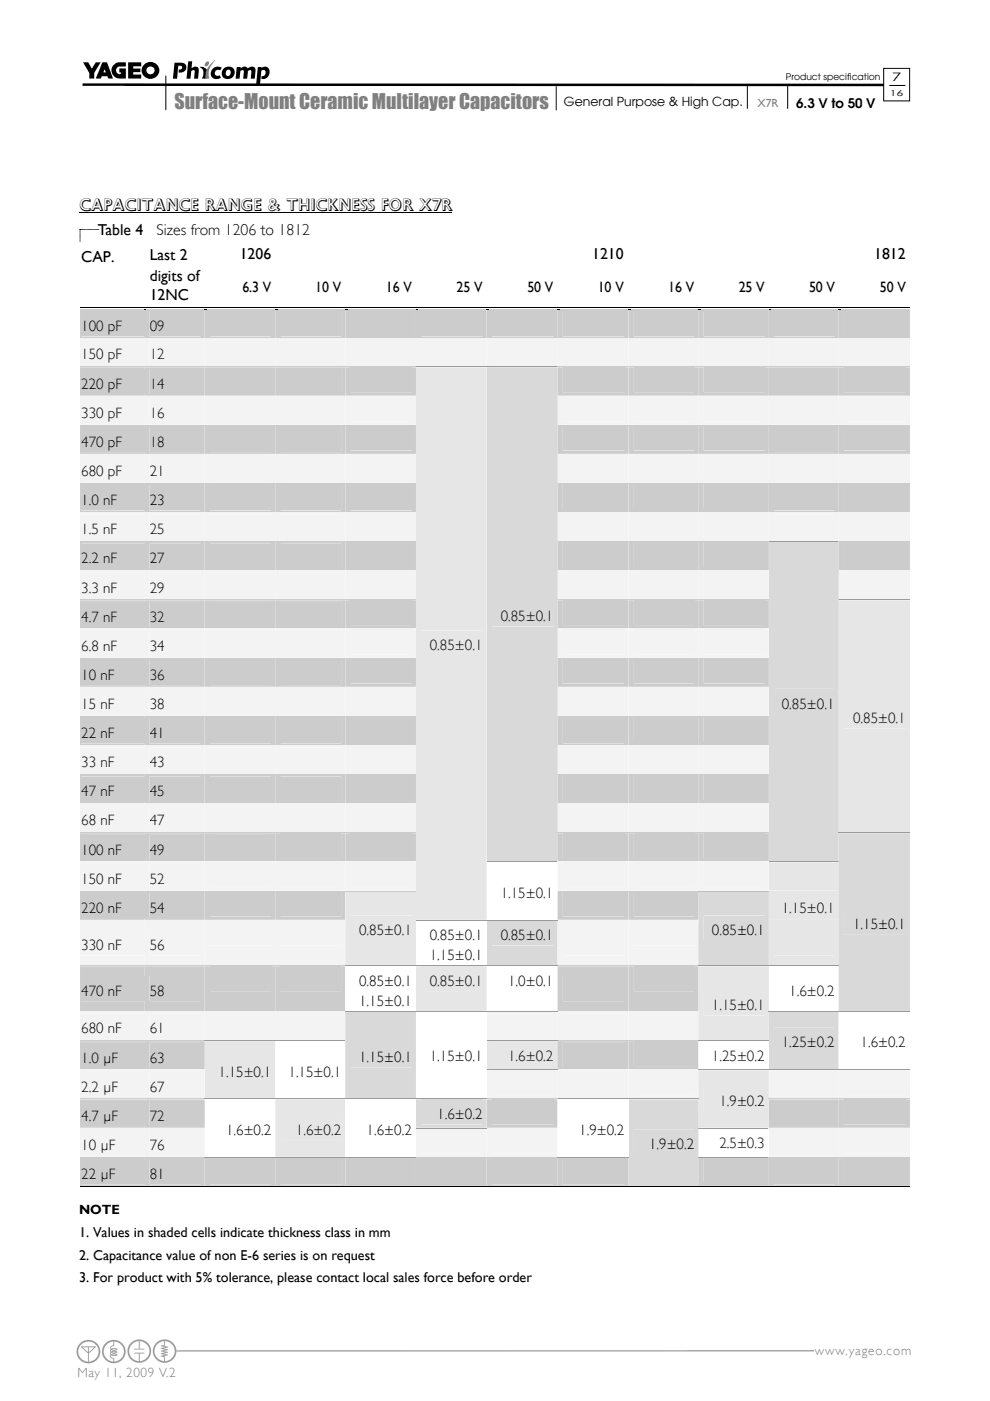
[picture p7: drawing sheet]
<svg xmlns="http://www.w3.org/2000/svg" width="210mm" height="297mm" viewBox="0 0 210 297" stroke-linecap="round" stroke-linejoin="round" font-family="sans-serif">
<defs><g id="words">
<text font-size="4.2" fill="#808080" x="37" y="23">Surface-Mount Ceramic Multilayer Capacitors</text>
<text font-size="3.5" x="16.8" y="44.7">CAPACITANCE RANGE &amp; THICKNESS FOR X7R</text>
<g font-size="3.3">
<text x="20.8" y="49.7">Table 4</text>
<text x="33.2" y="49.7">Sizes from 1206 to 1812</text>
<text x="17.2" y="55.6">CAP.</text>
<text x="31.7" y="55.2">Last 2</text>
<text x="31.7" y="59.5">digits of</text>
<text x="50.8" y="54.9">1206</text>
<text x="125.6" y="54.9">1210</text>
<text x="185.4" y="54.9">1812</text>
<text x="31.7" y="63.7">12NC</text>
</g>
<g font-size="3.2">
<text x="51.4" y="61.8">6.3 V</text>
<text x="66.9" y="61.8">10 V</text>
<text x="81.8" y="61.8">16 V</text>
<text x="96.8" y="61.8">25 V</text>
<text x="111.9" y="61.8">50 V</text>
<text x="126.8" y="61.8">10 V</text>
<text x="141.8" y="61.8">16 V</text>
<text x="156.7" y="61.8">25 V</text>
<text x="171.6" y="61.8">50 V</text>
<text x="186.6" y="61.8">50 V</text>
<text x="17.2" y="70.2">100 pF</text>
<text x="31.7" y="70.2">09</text>
<text x="17.2" y="76.2">150 pF</text>
<text x="31.7" y="76.2">12</text>
<text x="17.2" y="82.4">220 pF</text>
<text x="31.7" y="82.4">14</text>
<text x="17.2" y="88.6">330 pF</text>
<text x="31.7" y="88.6">16</text>
<text x="17.2" y="94.7">470 pF</text>
<text x="31.7" y="94.7">18</text>
<text x="17.2" y="100.9">680 pF</text>
<text x="31.7" y="100.9">21</text>
<text x="17.2" y="107.1">1.0 nF</text>
<text x="31.7" y="107.1">23</text>
<text x="17.2" y="113.3">1.5 nF</text>
<text x="31.7" y="113.3">25</text>
<text x="17.2" y="119.4">2.2 nF</text>
<text x="31.7" y="119.4">27</text>
<text x="17.2" y="125.6">3.3 nF</text>
<text x="31.7" y="125.6">29</text>
<text x="17.2" y="131.8">4.7 nF</text>
<text x="31.7" y="131.8">32</text>
<text x="106.2" y="131.7">0.85±0.1</text>
<text x="17.2" y="138">6.8 nF</text>
<text x="31.7" y="138">34</text>
<text x="91.2" y="137.9">0.85±0.1</text>
<text x="17.2" y="144.1">10 nF</text>
<text x="31.7" y="144.1">36</text>
<text x="17.2" y="150.3">15 nF</text>
<text x="31.7" y="150.3">38</text>
<text x="165.8" y="150.2">0.85±0.1</text>
<text x="180.9" y="153.3">0.85±0.1</text>
<text x="17.2" y="156.5">22 nF</text>
<text x="31.7" y="156.5">41</text>
<text x="17.2" y="162.7">33 nF</text>
<text x="31.7" y="162.7">43</text>
<text x="17.2" y="168.8">47 nF</text>
<text x="31.7" y="168.8">45</text>
<text x="17.2" y="175">68 nF</text>
<text x="31.7" y="175">47</text>
<text x="17.2" y="181.2">100 nF</text>
<text x="31.7" y="181.2">49</text>
<text x="17.2" y="187.3">150 nF</text>
<text x="31.7" y="187.3">52</text>
<text x="106.2" y="190.3">1.15±0.1</text>
<text x="17.2" y="193.5">220 nF</text>
<text x="31.7" y="193.5">54</text>
<text x="165.8" y="193.5">1.15±0.1</text>
<text x="180.9" y="196.9">1.15±0.1</text>
<text x="17.2" y="201.4">330 nF</text>
<text x="31.7" y="201.4">56</text>
<text x="76.2" y="198.3">0.85±0.1</text>
<text x="91.2" y="199.3">0.85±0.1</text>
<text x="91.2" y="203.6">1.15±0.1</text>
<text x="106.2" y="199.3">0.85±0.1</text>
<text x="151" y="198.3">0.85±0.1</text>
<text x="76.2" y="209">0.85±0.1</text>
<text x="91.2" y="209">0.85±0.1</text>
<text x="107.8" y="209">1.0±0.1</text>
<text x="17.2" y="211.2">470 nF</text>
<text x="31.7" y="211.2">58</text>
<text x="76.2" y="213.3">1.15±0.1</text>
<text x="151" y="214.2">1.15±0.1</text>
<text x="167.4" y="211.2">1.6±0.2</text>
<text x="17.2" y="219.1">680 nF</text>
<text x="31.7" y="219.1">61</text>
<text x="17.2" y="225.3">1.0 µF</text>
<text x="31.7" y="225.3">63</text>
<text x="76.2" y="225.2">1.15±0.1</text>
<text x="91.2" y="224.9">1.15±0.1</text>
<text x="107.8" y="224.9">1.6±0.2</text>
<text x="151" y="224.9">1.25±0.2</text>
<text x="165.8" y="222.1">1.25±0.2</text>
<text x="182.5" y="222.1">1.6±0.2</text>
<text x="17.2" y="231.5">2.2 µF</text>
<text x="31.7" y="231.5">67</text>
<text x="46.4" y="228.3">1.15±0.1</text>
<text x="61.2" y="228.3">1.15±0.1</text>
<text x="17.2" y="237.6">4.7 µF</text>
<text x="31.7" y="237.6">72</text>
<text x="92.8" y="237.3">1.6±0.2</text>
<text x="152.6" y="234.4">1.9±0.2</text>
<text x="17.2" y="243.8">10 µF</text>
<text x="31.7" y="243.8">76</text>
<text x="47.9" y="240.6">1.6±0.2</text>
<text x="62.8" y="240.6">1.6±0.2</text>
<text x="77.8" y="240.6">1.6±0.2</text>
<text x="122.9" y="240.6">1.9±0.2</text>
<text x="137.7" y="243.7">1.9±0.2</text>
<text x="152.6" y="243.4">2.5±0.3</text>
<text x="17.2" y="250">22 µF</text>
<text x="31.7" y="250">81</text>
</g>
<g font-size="3">
<text x="16.8" y="262.3">1. Values in shaded cells indicate thickness class in mm</text>
<text x="16.8" y="267.1">2. Capacitance value of non E-6 series is on request</text>
<text x="16.8" y="271.8">3. For product with 5% tolerance, please contact local sales force before order</text>
</g>
<g font-size="2.8">
<text x="168.9" y="22.9">6.3 V to 50 V</text>
<text x="16.8" y="257.4">NOTE</text>
</g>
<g font-size="2.8" fill="#7e7e7e">
<text x="172.8" y="287.2">www.yageo.com</text>
<text x="16.4" y="292">May 11, 2009 V.2</text>
</g>
<text font-size="2.6" x="119.6" y="22.5">General Purpose &amp; High Cap.</text>
<text font-size="2.5" x="189.1" y="17.1">7</text>
<text font-size="2.5" fill="#808080" x="160.7" y="22.7">X7R</text>
<text font-size="1.9" x="166.7" y="16.9">Product specification</text>
<text font-size="1.8" x="188.7" y="20.4">16</text>
</g></defs>
<path d="M172.6 286.4h-140" fill="none" stroke="#808080" stroke-width=".21"/>
<g fill="#fff">
<circle cx="29.5" cy="286.5" r="2.5"/>
<circle cx="34.9" cy="286.5" r="2.5"/>
<circle cx="24.1" cy="286.6" r="2.5"/>
<circle cx="18.7" cy="286.6" r="2.51"/>
</g>
<g fill="#9da0a1">
<path d="M21.6 286.6a2.5 2.5 0 0 0 5 0 2.5 2.5 0 0 0-5 0zM22.6 285.1l.9-.6 .5-.1v.8a.55 .55 0 0 0-.6 .3 .55 .55 0 0 0 0 .6l-.1 .3 .1 .9a.55 .55 0 0 0 0 .6 .55 .55 0 0 0 .6 .2v.6a2.11 2.11 0 0 1-1.8-1.4 2.11 2.11 0 0 1 .4-2.2zM24.2 284.4a2.12 2.12 0 0 1 2.1 2.2 2.12 2.12 0 0 1-2.1 2.1v-.7l-.6-.3-.1-.2a1.5 1.5 0 0 0 1.4-.2 1.5 1.5 0 0 0-1.4-.2v-.2a1.5 1.5 0 0 0 1.4-.2 1.5 1.5 0 0 0-1.4-.2v-.2a1.5 1.5 0 0 0 1.4-.2 1.51 1.51 0 0 0-1.4-.2l.1-.3 .6-.2zM23.8 287.3h.9zM23.8 286.7h.9zM23.8 286.1h.9z"/>
<path d="M16.2 286.6a2.55 2.55 0 0 0 5.1 0 2.55 2.55 0 0 0-5.1 0zM17.5 285.7h1.2l-.1 1zM18.9 285.7h1.1l-1.1 1zM17.2 285.1a2.14 2.14 0 0 1 3.5 .6 2.14 2.14 0 0 1-1.8 3v-1.7l1.4-1.5h-3.1v.1l1.4 1.4v1.7a2.12 2.12 0 0 1-1.9-1.4 2.12 2.12 0 0 1 .5-2.2z"/>
<path d="M27 286.5a2.5 2.5 0 0 0 5 0 2.5 2.5 0 0 0-5 0zM28 285l.9-.6 .5-.1v1.6h-.9v.2h2.1v-.2h-1v-1.5a2.12 2.12 0 0 1 2.1 2.1 2.12 2.12 0 0 1-2.1 2.1v-1.6h1v-.2h-2.1v.2h.9v1.6a2.11 2.11 0 0 1-1.8-1.3 2.11 2.11 0 0 1 .4-2.3z"/>
<path d="M32.4 286.5a2.5 2.5 0 0 0 5 0 2.5 2.5 0 0 0-5 0zM33.4 285l.9-.6h.5v.7l-.7 .3 .9 .2-.9 .3 .9 .3-.9 .2 1 .3-1 .3 .9 .3-.9 .2 .7 .3v.8a2.11 2.11 0 0 1-1.9-1.3 2.11 2.11 0 0 1 .5-2.3zM35 284.3a2.12 2.12 0 0 1 2.1 2.2 2.12 2.12 0 0 1-2.1 2.1v-.9l-.3-.2 .9-.2-.9-.3 .9-.3-.9-.3 .9-.2-.9-.3 .9-.3-.9-.3 .3-.1z"/>
</g>
<path d="M118.7 19.9h39.8v4.4h-39.8z" fill="#fff"/>
<path d="M35.2 16.1v7.2" fill="none" stroke="#000" stroke-width=".21"/>
<path d="M43.6 13.3l.5-.3 .2 .1a.66 .66 0 0 1-.1 .7 .66 .66 0 0 1-.7 .2z" fill="#868585"/>
<path d="M42.4 14.2a1.43 1.43 0 0 1 1.6 1.9v.6h-1.2a1.71 1.71 0 0 0-.4-2.5z" fill="#000"/>
<path d="M45 13.3l.6-.6v.1a3.7 3.7 0 0 0-1.2 3.9h-.9a3.9 3.9 0 0 1 1.5-3.4z" fill="#868585"/>
<g fill="#000">
<path d="M17.6 13.2h1.1l.8 1.4 .8-1.4h1.1l-1.4 2.3v1.1h-1.1v-1.1zM24 13.9l.9-.6 1.8-.1v.9h-1.3a.81 .81 0 0 0-.8 .9 .81 .81 0 0 0 1 .7v-.4h-.3v-.8h1.4v2.1h-1.4a1.73 1.73 0 0 1-1.3-2.7zM27.2 13.2h2.8v.9h-1.7v.4h1.5v.8h-1.5v.5h1.6v.8h-2.7zM37 13.3h1.3a1.06 1.06 0 0 1 1.2 1.1 1.06 1.06 0 0 1-1.2 1h-.4v-.7a.47 .47 0 0 0 .6-.1 .47 .47 0 0 0 0-.6l-.7-.1-.2 2.8h-.9zM39.9 13h.9l-.2 1.5a.9 .9 0 0 1 1.3-.3 .9 .9 0 0 1 .2 1.3l-.1 1.2h-.8l.1-1.7-.4-.1-.3 .2-.2 1.6h-.8zM45 14.7a1.6 1.6 0 0 1 2-.4l-.3 .6a.67 .67 0 0 0-1.1 .3 .67 .67 0 0 0 .7 .9l.3-.2 .2 .6a1.3 1.3 0 0 1-1.8 0 1.3 1.3 0 0 1 0-1.8zM50.2 14.2h.9l-.1 .3 .3-.2a.85 .85 0 0 1 1.2 .2 .94 .94 0 0 1 1.3-.3 .94 .94 0 0 1 .4 1.3l-.2 1.2h-.8l.1-1.6a.41 .41 0 0 0-.7 0l-.2 1.6h-.8l.1-1.6a.41 .41 0 0 0-.7 0l-.2 1.6h-.8zM54.7 14.2h.8v.2a1.09 1.09 0 0 1 1.4 0 1.09 1.09 0 0 1 .2 1.4 1.3 1.3 0 0 1-1.7 .9l.1-.6a.68 .68 0 0 0 .8-.4 .68 .68 0 0 0-.4-.9l-.5 .2-.3 2.9h-.8z"/>
<path d="M21.7 13.2l-1.4 3.4h1.1l.2-.4h1.2l.2 .4h1l-1.3-3.4zM22.2 14.7l.3 .7h-.6z"/>
<path d="M30.1 15a1.85 1.85 0 0 0 3.7 0 1.85 1.85 0 0 0-3.7 0zM31.1 14.9a.85 .85 0 0 1 1.7 0 .85 .85 0 0 1-1.7 0z"/>
<path d="M48 15a.55 .55 0 0 1 .8-.1 .55 .55 0 0 1 .1 .8 .55 .55 0 0 1-.8 .4 .55 .55 0 0 1-.2-.9zM47.3 14.7a1.36 1.36 0 0 0 .7 2.1 1.36 1.36 0 0 0 1.8-1.4 1.33 1.33 0 0 0-.9-1.3 1.33 1.33 0 0 0-1.6 .6z"/>
</g>
<path d="M17.5 17.9l170.4 .1" fill="none" stroke="#000" stroke-width=".53"/>
<path d="M118 18.4v4.9M158.5 18v5M167.1 18v5" fill="none" stroke="#000" stroke-width=".21"/>
<path d="M187.4 14.5h5.5v6.9h-5.5z" fill-rule="evenodd" fill="#fff" stroke="#000" stroke-width=".21"/>
<path d="M188.7 18.1h3.3M16.8 45.1h79.1M21 48.7h-4v2.5" fill="none" stroke="#000" stroke-width=".21"/>
<g fill="#ccc">
<path d="M17.2 66h13.4v5.3h-13.4z"/>
<path d="M17 65.7h13.6v6h-13.6z"/>
<path d="M31.7 66h10.8v5.3h-10.8z"/>
<path d="M30.6 65.7h12.8v6h-12.8z"/>
<path d="M44.6 66h12.9v5.3h-12.9z"/>
<path d="M43.4 65.7h15v6h-15z"/>
<path d="M59.5 66h12.8v5.3h-12.8z"/>
<path d="M58.4 65.7h14.8v6h-14.8z"/>
<path d="M74.4 65.7h12.9v5.3h-12.9z"/>
<path d="M73.2 65.7h15v6h-15z"/>
<path d="M89.3 66h13v5.3h-13z"/>
<path d="M88.2 65.7h15v6h-15z"/>
<path d="M104.4 66h13v5.3h-13z"/>
<path d="M103.2 65.7h15.1v6h-15.1z"/>
<path d="M119.4 66h13v5.3h-13z"/>
<path d="M118.3 65.7h15v6h-15z"/>
<path d="M134.5 66h12.8v5.3h-12.8z"/>
<path d="M133.3 65.7h14.8v6h-14.8z"/>
<path d="M149.3 66h12.9v5.3h-12.9z"/>
<path d="M148.1 65.7h15v6h-15z"/>
<path d="M164.2 66h12.8v5.3h-12.8z"/>
<path d="M163.1 65.7h14.8v6h-14.8z"/>
<path d="M179 65.7h13.1v5.3h-13.1z"/>
<path d="M177.9 65.7h15.1v6h-15.1z"/>
</g>
<g fill="none" stroke="#000" stroke-width=".21">
<path d="M17 65.3h13.6M17 65.6h13.6M31.1 65.3h12.3M31.1 65.6h12.3M43.9 65.3h14.5M43.9 65.6h14.5M58.9 65.3h14.3M58.9 65.6h14.3M73.7 65.3h14.5M73.7 65.6h14.5M88.7 65.3h14.5M88.7 65.6h14.5"/>
<path d="M103.7 65.3h14.6M103.7 65.6h14.6M118.8 65.3h14.4M118.8 65.6h14.4"/>
</g>
<path d="M17 65.7h116.7" fill="none" stroke="#ccc" stroke-width=".21"/>
<g fill="#000">
<path d="M30.6 65.2h.5v.1h-.5zM30.6 65.5h.5v.2h-.5zM43.4 65.2h.5v.1h-.5zM43.4 65.5h.5v.2h-.5zM58.4 65.2h.5v.1h-.5zM58.4 65.5h.5v.2h-.5zM73.2 65.2h.5v.1h-.5zM73.2 65.5h.5v.2h-.5zM88.2 65.2h.5v.1h-.5zM88.2 65.5h.5v.2h-.5zM103.2 65.2h.5v.1h-.5zM103.2 65.5h.5v.2h-.5z"/>
<path d="M118.3 65.2h.5v.1h-.5zM118.3 65.5h.5v.2h-.5zM133.2 65.2h.5v.1h-.5zM133.2 65.5h.5v.2h-.5z"/>
</g>
<path d="M133.3 65.7h.5z" fill="#ccc"/>
<path d="M133.3 65.2h.5v.1h-.5zM133.3 65.5h.5v.2h-.5zM148.1 65.2h.6v.1h-.6zM148.1 65.5h.6v.2h-.6zM163.1 65.2h.5v.1h-.5zM163.1 65.5h.5v.2h-.5zM177.9 65.2h.5v.1h-.5zM177.9 65.5h.5v.2h-.5z" fill="#000"/>
<path d="M133.8 65.3h14.3M133.8 65.6h14.3M148.7 65.3h14.4M148.7 65.6h14.4M163.6 65.3h14.3M163.6 65.6h14.3" fill="none" stroke="#000" stroke-width=".21"/>
<path d="M133.8 65.7h44.6" fill="none" stroke="#ccc" stroke-width=".21"/>
<path d="M178 65.7h.5z" fill="#ccc"/>
<path d="M178 65.2h.5v.1h-.5zM178 65.5h.5v.2h-.5z" fill="#000"/>
<path d="M178.5 65.3h14.5M178.5 65.6h14.5" fill="none" stroke="#000" stroke-width=".21"/>
<path d="M178.5 65.7h14.5" fill="none" stroke="#ccc" stroke-width=".21"/>
<g fill="#f3f3f3">
<path d="M17.2 72h13.4v5.3h-13.4z"/>
<path d="M17 71.7h13.6v6h-13.6z"/>
<path d="M31.7 72h10.8v5.3h-10.8z"/>
<path d="M30.6 71.7h12.8v6h-12.8z"/>
<path d="M44.6 72h12.9v5.3h-12.9z"/>
<path d="M43.4 71.7h15v6h-15z"/>
<path d="M59.5 72h12.8v5.3h-12.8z"/>
<path d="M58.4 71.7h14.8v6h-14.8z"/>
<path d="M74.4 71.7h12.9v5.3h-12.9z"/>
<path d="M73.2 71.7h15v6h-15z"/>
<path d="M89.3 71.7h13v5.3h-13z"/>
<path d="M88.2 71.7h15v6h-15z"/>
<path d="M104.4 71.7h13v5.3h-13z"/>
<path d="M103.2 71.7h15.1v6h-15.1z"/>
<path d="M119.4 71.7h13v5.3h-13z"/>
<path d="M118.3 71.7h15v6h-15z"/>
<path d="M134.5 71.7h12.8v5.3h-12.8z"/>
<path d="M133.3 71.7h14.8v6h-14.8z"/>
<path d="M149.3 71.7h12.9v5.3h-12.9z"/>
<path d="M148.1 71.7h15v6h-15z"/>
<path d="M164.2 72h12.8v5.3h-12.8z"/>
<path d="M163.1 71.7h14.8v6h-14.8z"/>
<path d="M179 71.7h13.1v5.3h-13.1z"/>
<path d="M177.9 71.7h15.1v6h-15.1z"/>
</g>
<g fill="#ccc">
<path d="M17.2 78.2h13.4v5.3h-13.4z"/>
<path d="M17 77.9h13.6v6h-13.6z"/>
<path d="M31.7 78.2h10.8v5.3h-10.8z"/>
<path d="M30.6 77.9h12.8v6h-12.8z"/>
<path d="M44.6 78.2h12.9v5.3h-12.9z"/>
<path d="M43.4 77.9h15v6h-15z"/>
<path d="M59.5 78.2h12.8v5.3h-12.8z"/>
<path d="M58.4 77.9h14.8v6h-14.8z"/>
<path d="M74.4 77.9h12.9v5.3h-12.9z"/>
<path d="M73.2 77.9h15v6h-15z"/>
<path d="M119.4 77.9h13v5.3h-13z"/>
<path d="M118.3 77.9h15v6h-15z"/>
<path d="M134.5 77.9h12.8v5.3h-12.8z"/>
<path d="M133.3 77.9h14.8v6h-14.8z"/>
<path d="M149.3 77.9h12.9v5.3h-12.9z"/>
<path d="M148.1 77.9h15v6h-15z"/>
<path d="M164.2 78.2h12.8v5.3h-12.8z"/>
<path d="M163.1 77.9h14.8v6h-14.8z"/>
<path d="M179 77.9h13.1v5.3h-13.1z"/>
<path d="M177.9 77.9h15.1v6h-15.1z"/>
</g>
<path d="M17 77.8h71.2M118.3 77.8h74.7" fill="none" stroke="#ccc" stroke-width=".21"/>
<path d="M88.2 77.8h30.1" fill="none" stroke="#9a9a9a" stroke-width=".21"/>
<g fill="#f3f3f3">
<path d="M17.2 84.4h13.4v5.3h-13.4z"/>
<path d="M17 84.1h13.6v5.9h-13.6z"/>
<path d="M31.7 84.4h10.8v5.3h-10.8z"/>
<path d="M30.6 84.1h12.8v5.9h-12.8z"/>
<path d="M44.6 84.4h12.9v5.3h-12.9z"/>
<path d="M43.4 84.1h15v5.9h-15z"/>
<path d="M59.5 84.4h12.8v5.3h-12.8z"/>
<path d="M58.4 84.1h14.8v5.9h-14.8z"/>
<path d="M74.4 84h12.9v5.3h-12.9z"/>
<path d="M73.2 84.1h15v5.9h-15z"/>
<path d="M119.4 84h13v5.3h-13z"/>
<path d="M118.3 84.1h15v5.9h-15z"/>
<path d="M134.5 84h12.8v5.3h-12.8z"/>
<path d="M133.3 84.1h14.8v5.9h-14.8z"/>
<path d="M149.3 84h12.9v5.3h-12.9z"/>
<path d="M148.1 84.1h15v5.9h-15z"/>
<path d="M164.2 84.4h12.8v5.3h-12.8z"/>
<path d="M163.1 84.1h14.8v5.9h-14.8z"/>
<path d="M179 84h13.1v5.3h-13.1z"/>
<path d="M177.9 84.1h15.1v5.9h-15.1z"/>
</g>
<path d="M17 84h71.2M118.3 84h74.7" fill="none" stroke="#f3f3f3" stroke-width=".21"/>
<g fill="#ccc">
<path d="M17.2 90.6h13.4v5.3h-13.4z"/>
<path d="M17 90.2h13.6v6h-13.6z"/>
<path d="M31.7 90.6h10.8v5.3h-10.8z"/>
<path d="M30.6 90.2h12.8v6h-12.8z"/>
<path d="M44.6 90.6h12.9v5.3h-12.9z"/>
<path d="M43.4 90.2h15v6h-15z"/>
<path d="M59.5 90.6h12.8v5.3h-12.8z"/>
<path d="M58.4 90.2h14.8v6h-14.8z"/>
<path d="M74.4 90.2h12.9v5.3h-12.9z"/>
<path d="M73.2 90.2h15v6h-15z"/>
<path d="M119.4 90.2h13v5.3h-13z"/>
<path d="M118.3 90.2h15v6h-15z"/>
<path d="M134.5 90.2h12.8v5.3h-12.8z"/>
<path d="M133.3 90.2h14.8v6h-14.8z"/>
<path d="M149.3 90.2h12.9v5.3h-12.9z"/>
<path d="M148.1 90.2h15v6h-15z"/>
<path d="M164.2 90.6h12.8v5.3h-12.8z"/>
<path d="M163.1 90.2h14.8v6h-14.8z"/>
<path d="M179 90.2h13.1v5.3h-13.1z"/>
<path d="M177.9 90.2h15.1v6h-15.1z"/>
</g>
<path d="M17 90.1h71.2M118.3 90.1h74.7" fill="none" stroke="#ccc" stroke-width=".21"/>
<g fill="#f3f3f3">
<path d="M17.2 96.8h13.4v5.2h-13.4z"/>
<path d="M17 96.4h13.6v6h-13.6z"/>
<path d="M31.7 96.8h10.8v5.2h-10.8z"/>
<path d="M30.6 96.4h12.8v6h-12.8z"/>
<path d="M44.6 96.8h12.9v5.2h-12.9z"/>
<path d="M43.4 96.4h15v6h-15z"/>
<path d="M59.5 96.8h12.8v5.2h-12.8z"/>
<path d="M58.4 96.4h14.8v6h-14.8z"/>
<path d="M74.4 96.4h12.9v5.3h-12.9z"/>
<path d="M73.2 96.4h15v6h-15z"/>
<path d="M119.4 96.4h13v5.3h-13z"/>
<path d="M118.3 96.4h15v6h-15z"/>
<path d="M134.5 96.4h12.8v5.3h-12.8z"/>
<path d="M133.3 96.4h14.8v6h-14.8z"/>
<path d="M149.3 96.4h12.9v5.3h-12.9z"/>
<path d="M148.1 96.4h15v6h-15z"/>
<path d="M164.2 96.8h12.8v5.2h-12.8z"/>
<path d="M163.1 96.4h14.8v6h-14.8z"/>
<path d="M179 96.4h13.1v5.3h-13.1z"/>
<path d="M177.9 96.4h15.1v6h-15.1z"/>
</g>
<path d="M17 96.3h71.2M118.3 96.3h74.7" fill="none" stroke="#f3f3f3" stroke-width=".21"/>
<g fill="#ccc">
<path d="M17.2 102.9h13.4v5.3h-13.4z"/>
<path d="M17 102.6h13.6v6h-13.6z"/>
<path d="M31.7 102.9h10.8v5.3h-10.8z"/>
<path d="M30.6 102.6h12.8v6h-12.8z"/>
<path d="M44.6 102.9h12.9v5.3h-12.9z"/>
<path d="M43.4 102.6h15v6h-15z"/>
<path d="M59.5 102.9h12.8v5.3h-12.8z"/>
<path d="M58.4 102.6h14.8v6h-14.8z"/>
<path d="M74.4 102.9h12.9v5.3h-12.9z"/>
<path d="M73.2 102.6h15v6h-15z"/>
<path d="M119.4 102.6h13v5.2h-13z"/>
<path d="M118.3 102.6h15v6h-15z"/>
<path d="M134.5 102.6h12.8v5.2h-12.8z"/>
<path d="M133.3 102.6h14.8v6h-14.8z"/>
<path d="M149.3 102.6h12.9v5.2h-12.9z"/>
<path d="M148.1 102.6h15v6h-15z"/>
<path d="M164.2 102.9h12.8v5.3h-12.8z"/>
<path d="M163.1 102.6h14.8v6h-14.8z"/>
<path d="M179 102.6h13.1v5.2h-13.1z"/>
<path d="M177.9 102.6h15.1v6h-15.1z"/>
</g>
<path d="M17 102.5h71.2M118.3 102.5h74.7" fill="none" stroke="#ccc" stroke-width=".21"/>
<g fill="#f3f3f3">
<path d="M17.2 109.1h13.4v5.3h-13.4z"/>
<path d="M17 108.8h13.6v5.9h-13.6z"/>
<path d="M31.7 109.1h10.8v5.3h-10.8z"/>
<path d="M30.6 108.8h12.8v5.9h-12.8z"/>
<path d="M44.6 109.1h12.9v5.3h-12.9z"/>
<path d="M43.4 108.8h15v5.9h-15z"/>
<path d="M59.5 109.1h12.8v5.3h-12.8z"/>
<path d="M58.4 108.8h14.8v5.9h-14.8z"/>
<path d="M74.4 108.7h12.9v5.3h-12.9z"/>
<path d="M73.2 108.7h15v6h-15z"/>
<path d="M119.4 108.7h13v5.3h-13z"/>
<path d="M118.3 108.7h15v6h-15z"/>
<path d="M134.5 108.7h12.8v5.3h-12.8z"/>
<path d="M133.3 108.7h14.8v6h-14.8z"/>
<path d="M149.3 108.7h12.9v5.3h-12.9z"/>
<path d="M148.1 108.7h15v6h-15z"/>
<path d="M164.2 109.1h12.8v5.3h-12.8z"/>
<path d="M163.1 108.8h14.8v5.9h-14.8z"/>
<path d="M179 108.7h13.1v5.3h-13.1z"/>
<path d="M177.9 108.7h15.1v6h-15.1z"/>
</g>
<path d="M17 108.6h71.2M118.3 108.6h74.7" fill="none" stroke="#f3f3f3" stroke-width=".21"/>
<g fill="#ccc">
<path d="M17.2 115.3h13.4v5.3h-13.4z"/>
<path d="M17 114.9h13.6v6h-13.6z"/>
<path d="M31.7 115.3h10.8v5.3h-10.8z"/>
<path d="M30.6 114.9h12.8v6h-12.8z"/>
<path d="M44.6 115.3h12.9v5.3h-12.9z"/>
<path d="M43.4 114.9h15v6h-15z"/>
<path d="M59.5 115.3h12.8v5.3h-12.8z"/>
<path d="M58.4 114.9h14.8v6h-14.8z"/>
<path d="M74.4 114.9h12.9v5.3h-12.9z"/>
<path d="M73.2 114.9h15v6h-15z"/>
<path d="M119.4 114.9h13v5.3h-13z"/>
<path d="M118.3 114.9h15v6h-15z"/>
<path d="M134.5 114.9h12.8v5.3h-12.8z"/>
<path d="M133.3 114.9h14.8v6h-14.8z"/>
<path d="M149.3 114.9h12.9v5.3h-12.9z"/>
<path d="M148.1 114.9h15v6h-15z"/>
<path d="M179 114.9h13.1v5.3h-13.1z"/>
<path d="M177.9 114.9h15.1v6h-15.1z"/>
</g>
<path d="M17 114.8h71.2M118.3 114.8h44.8M177.9 114.8h15.1" fill="none" stroke="#ccc" stroke-width=".21"/>
<path d="M163.1 114.8h14.8" fill="none" stroke="#9a9a9a" stroke-width=".21"/>
<g fill="#f3f3f3">
<path d="M17.2 121.5h13.4v5.2h-13.4z"/>
<path d="M17 121.1h13.6v6h-13.6z"/>
<path d="M31.7 121.5h10.8v5.2h-10.8z"/>
<path d="M30.6 121.1h12.8v6h-12.8z"/>
<path d="M44.6 121.5h12.9v5.2h-12.9z"/>
<path d="M43.4 121.1h15v6h-15z"/>
<path d="M59.5 121.5h12.8v5.2h-12.8z"/>
<path d="M58.4 121.1h14.8v6h-14.8z"/>
<path d="M74.4 121.1h12.9v5.3h-12.9z"/>
<path d="M73.2 121.1h15v6h-15z"/>
<path d="M119.4 121.1h13v5.3h-13z"/>
<path d="M118.3 121.1h15v6h-15z"/>
<path d="M134.5 121.1h12.8v5.3h-12.8z"/>
<path d="M133.3 121.1h14.8v6h-14.8z"/>
<path d="M149.3 121.1h12.9v5.3h-12.9z"/>
<path d="M148.1 121.1h15v6h-15z"/>
<path d="M179 121.1h13.1v5.3h-13.1z"/>
<path d="M177.9 121.1h15.1v6h-15.1z"/>
</g>
<path d="M17 121h71.2M118.3 121h44.8M177.9 121h15.1" fill="none" stroke="#f3f3f3" stroke-width=".21"/>
<g fill="#ccc">
<path d="M17.2 127.6h13.4v5.3h-13.4z"/>
<path d="M17 127.3h13.6v6h-13.6z"/>
<path d="M31.7 127.6h10.8v5.3h-10.8z"/>
<path d="M30.6 127.3h12.8v6h-12.8z"/>
<path d="M44.6 127.6h12.9v5.3h-12.9z"/>
<path d="M43.4 127.3h15v6h-15z"/>
<path d="M59.5 127.6h12.8v5.3h-12.8z"/>
<path d="M58.4 127.3h14.8v6h-14.8z"/>
<path d="M74.4 127.3h12.9v5.2h-12.9z"/>
<path d="M73.2 127.3h15v6h-15z"/>
<path d="M119.4 127.3h13v5.2h-13z"/>
<path d="M118.3 127.3h15v6h-15z"/>
<path d="M134.5 127.3h12.8v5.2h-12.8z"/>
<path d="M133.3 127.3h14.8v6h-14.8z"/>
<path d="M149.3 127.3h12.9v5.2h-12.9z"/>
<path d="M148.1 127.3h15v6h-15z"/>
</g>
<path d="M17 127.2h71.2M118.3 127.2h44.8" fill="none" stroke="#ccc" stroke-width=".21"/>
<path d="M177.9 127.2h15.1" fill="none" stroke="#9a9a9a" stroke-width=".21"/>
<g fill="#f3f3f3">
<path d="M17.2 133.8h13.4v5.3h-13.4z"/>
<path d="M17 133.4h13.6v6h-13.6z"/>
<path d="M31.7 133.8h10.8v5.3h-10.8z"/>
<path d="M30.6 133.4h12.8v6h-12.8z"/>
<path d="M44.6 133.8h12.9v5.3h-12.9z"/>
<path d="M43.4 133.4h15v6h-15z"/>
<path d="M59.5 133.8h12.8v5.3h-12.8z"/>
<path d="M58.4 133.4h14.8v6h-14.8z"/>
<path d="M74.4 133.4h12.9v5.3h-12.9z"/>
<path d="M73.2 133.4h15v6h-15z"/>
<path d="M119.4 133.4h13v5.3h-13z"/>
<path d="M118.3 133.4h15v6h-15z"/>
<path d="M134.5 133.4h12.8v5.3h-12.8z"/>
<path d="M133.3 133.4h14.8v6h-14.8z"/>
<path d="M149.3 133.4h12.9v5.3h-12.9z"/>
<path d="M148.1 133.4h15v6h-15z"/>
</g>
<path d="M17 133.3h71.2M118.3 133.3h44.8" fill="none" stroke="#f3f3f3" stroke-width=".21"/>
<g fill="#ccc">
<path d="M17.2 140h13.4v5.3h-13.4z"/>
<path d="M17 139.6h13.6v6h-13.6z"/>
<path d="M31.7 140h10.8v5.3h-10.8z"/>
<path d="M30.6 139.6h12.8v6h-12.8z"/>
<path d="M44.6 140h12.9v5.3h-12.9z"/>
<path d="M43.4 139.6h15v6h-15z"/>
<path d="M59.5 140h12.8v5.3h-12.8z"/>
<path d="M58.4 139.6h14.8v6h-14.8z"/>
<path d="M74.4 139.6h12.9v5.3h-12.9z"/>
<path d="M73.2 139.6h15v6h-15z"/>
<path d="M119.4 139.6h13v5.3h-13z"/>
<path d="M118.3 139.6h15v6h-15z"/>
<path d="M134.5 139.6h12.8v5.3h-12.8z"/>
<path d="M133.3 139.6h14.8v6h-14.8z"/>
<path d="M149.3 139.6h12.9v5.3h-12.9z"/>
<path d="M148.1 139.6h15v6h-15z"/>
</g>
<path d="M17 139.5h71.2M118.3 139.5h44.8" fill="none" stroke="#ccc" stroke-width=".21"/>
<g fill="#f3f3f3">
<path d="M17.2 146.1h13.4v5.3h-13.4z"/>
<path d="M17 145.8h13.6v6h-13.6z"/>
<path d="M31.7 146.1h10.8v5.3h-10.8z"/>
<path d="M30.6 145.8h12.8v6h-12.8z"/>
<path d="M44.6 146.1h12.9v5.3h-12.9z"/>
<path d="M43.4 145.8h15v6h-15z"/>
<path d="M59.5 146.1h12.8v5.3h-12.8z"/>
<path d="M58.4 145.8h14.8v6h-14.8z"/>
<path d="M74.4 145.8h12.9v5.3h-12.9z"/>
<path d="M73.2 145.8h15v6h-15z"/>
<path d="M119.4 145.8h13v5.3h-13z"/>
<path d="M118.3 145.8h15v6h-15z"/>
<path d="M134.5 145.8h12.8v5.3h-12.8z"/>
<path d="M133.3 145.8h14.8v6h-14.8z"/>
<path d="M149.3 145.8h12.9v5.3h-12.9z"/>
<path d="M148.1 145.8h15v6h-15z"/>
</g>
<path d="M17 145.7h71.2M118.3 145.7h44.8" fill="none" stroke="#f3f3f3" stroke-width=".21"/>
<g fill="#ccc">
<path d="M17.2 152.3h13.4v5.3h-13.4z"/>
<path d="M17 152h13.6v6h-13.6z"/>
<path d="M31.7 152.3h10.8v5.3h-10.8z"/>
<path d="M30.6 152h12.8v6h-12.8z"/>
<path d="M44.6 152.3h12.9v5.3h-12.9z"/>
<path d="M43.4 152h15v6h-15z"/>
<path d="M59.5 152.3h12.8v5.3h-12.8z"/>
<path d="M58.4 152h14.8v6h-14.8z"/>
<path d="M74.4 152h12.9v5.2h-12.9z"/>
<path d="M73.2 152h15v6h-15z"/>
<path d="M119.4 152.3h13v5.3h-13z"/>
<path d="M118.3 152h15v6h-15z"/>
<path d="M134.5 152h12.8v5.2h-12.8z"/>
<path d="M133.3 152h14.8v6h-14.8z"/>
<path d="M149.3 152h12.9v5.2h-12.9z"/>
<path d="M148.1 152h15v6h-15z"/>
</g>
<path d="M17 151.9h71.2M118.3 151.9h44.8" fill="none" stroke="#ccc" stroke-width=".21"/>
<g fill="#f3f3f3">
<path d="M17.2 158.5h13.4v5.3h-13.4z"/>
<path d="M17 158.1h13.6v6h-13.6z"/>
<path d="M31.7 158.5h10.8v5.3h-10.8z"/>
<path d="M30.6 158.1h12.8v6h-12.8z"/>
<path d="M44.6 158.5h12.9v5.3h-12.9z"/>
<path d="M43.4 158.1h15v6h-15z"/>
<path d="M59.5 158.5h12.8v5.3h-12.8z"/>
<path d="M58.4 158.1h14.8v6h-14.8z"/>
<path d="M74.4 158.1h12.9v5.3h-12.9z"/>
<path d="M73.2 158.1h15v6h-15z"/>
<path d="M119.4 158.1h13v5.3h-13z"/>
<path d="M118.3 158.1h15v6h-15z"/>
<path d="M134.5 158.1h12.8v5.3h-12.8z"/>
<path d="M133.3 158.1h14.8v6h-14.8z"/>
<path d="M149.3 158.1h12.9v5.3h-12.9z"/>
<path d="M148.1 158.1h15v6h-15z"/>
</g>
<path d="M17 158.1h71.2M118.3 158.1h44.8" fill="none" stroke="#f3f3f3" stroke-width=".21"/>
<g fill="#ccc">
<path d="M17.2 164.7h13.4v5.2h-13.4z"/>
<path d="M17 164.3h13.6v6h-13.6z"/>
<path d="M31.7 164.7h10.8v5.2h-10.8z"/>
<path d="M30.6 164.3h12.8v6h-12.8z"/>
<path d="M44.6 164.7h12.9v5.2h-12.9z"/>
<path d="M43.4 164.3h15v6h-15z"/>
<path d="M59.5 164.7h12.8v5.2h-12.8z"/>
<path d="M58.4 164.3h14.8v6h-14.8z"/>
<path d="M74.4 164.3h12.9v5.3h-12.9z"/>
<path d="M73.2 164.3h15v6h-15z"/>
<path d="M119.4 164.3h13v5.3h-13z"/>
<path d="M118.3 164.3h15v6h-15z"/>
<path d="M134.5 164.3h12.8v5.3h-12.8z"/>
<path d="M133.3 164.3h14.8v6h-14.8z"/>
<path d="M149.3 164.3h12.9v5.3h-12.9z"/>
<path d="M148.1 164.3h15v6h-15z"/>
</g>
<path d="M17 164.2h71.2M118.3 164.2h44.8" fill="none" stroke="#ccc" stroke-width=".21"/>
<g fill="#f3f3f3">
<path d="M17.2 170.8h13.4v5.3h-13.4z"/>
<path d="M17 170.5h13.6v6h-13.6z"/>
<path d="M31.7 170.8h10.8v5.3h-10.8z"/>
<path d="M30.6 170.5h12.8v6h-12.8z"/>
<path d="M44.6 170.8h12.9v5.3h-12.9z"/>
<path d="M43.4 170.5h15v6h-15z"/>
<path d="M59.5 170.5h12.8v5.3h-12.8z"/>
<path d="M58.4 170.5h14.8v6h-14.8z"/>
<path d="M74.4 170.5h12.9v5.3h-12.9z"/>
<path d="M73.2 170.5h15v6h-15z"/>
<path d="M119.4 170.8h13v5.3h-13z"/>
<path d="M118.3 170.5h15v6h-15z"/>
<path d="M134.5 170.5h12.8v5.3h-12.8z"/>
<path d="M133.3 170.5h14.8v6h-14.8z"/>
<path d="M149.3 170.8h12.9v5.3h-12.9z"/>
<path d="M148.1 170.5h15v6h-15z"/>
</g>
<g fill="#e6e6e6">
<path d="M179 149.1h13.1v5.3h-13.1z"/>
<path d="M177.9 127.3h15.1v49.2h-15.1z"/>
</g>
<path d="M17 170.4h71.2M118.3 170.4h44.8" fill="none" stroke="#f3f3f3" stroke-width=".21"/>
<g fill="#ccc">
<path d="M17.2 177h13.4v5.3h-13.4z"/>
<path d="M17 176.7h13.6v5.9h-13.6z"/>
<path d="M31.7 177h10.8v5.3h-10.8z"/>
<path d="M30.6 176.7h12.8v5.9h-12.8z"/>
<path d="M44.6 177h12.9v5.3h-12.9z"/>
<path d="M43.4 176.7h15v5.9h-15z"/>
<path d="M59.5 176.6h12.8v5.3h-12.8z"/>
<path d="M58.4 176.7h14.8v5.9h-14.8z"/>
<path d="M74.4 176.6h12.9v5.3h-12.9z"/>
<path d="M73.2 176.7h15v5.9h-15z"/>
</g>
<g fill="#d9d9d9">
<path d="M104.4 127.5h13v5.3h-13z"/>
<path d="M103.2 77.9h15.1v104.7h-15.1z"/>
</g>
<g fill="#ccc">
<path d="M119.4 176.6h13v5.3h-13z"/>
<path d="M118.3 176.7h15v5.9h-15z"/>
<path d="M134.5 176.6h12.8v5.3h-12.8z"/>
<path d="M133.3 176.7h14.8v5.9h-14.8z"/>
<path d="M149.3 176.6h12.9v5.3h-12.9z"/>
<path d="M148.1 176.7h15v5.9h-15z"/>
</g>
<g fill="#d9d9d9">
<path d="M164.2 146h12.8v5.3h-12.8z"/>
<path d="M163.1 114.9h14.8v67.7h-14.8z"/>
</g>
<path d="M17 176.6h71.2M118.3 176.6h44.8" fill="none" stroke="#ccc" stroke-width=".21"/>
<path d="M177.9 176.6h15.1" fill="none" stroke="#9a9a9a" stroke-width=".21"/>
<g fill="#f3f3f3">
<path d="M17.2 183.2h13.4v5.3h-13.4z"/>
<path d="M17 182.8h13.6v6h-13.6z"/>
<path d="M31.7 183.2h10.8v5.3h-10.8z"/>
<path d="M30.6 182.8h12.8v6h-12.8z"/>
<path d="M44.6 182.8h12.9v5.3h-12.9z"/>
<path d="M43.4 182.8h15v6h-15z"/>
<path d="M59.5 182.8h12.8v5.3h-12.8z"/>
<path d="M58.4 182.8h14.8v6h-14.8z"/>
<path d="M74.4 182.8h12.9v5.3h-12.9z"/>
<path d="M73.2 182.8h15v6h-15z"/>
<path d="M119.4 182.8h13v5.3h-13z"/>
<path d="M118.3 182.8h15v6h-15z"/>
<path d="M134.5 182.8h12.8v5.3h-12.8z"/>
<path d="M133.3 182.8h14.8v6h-14.8z"/>
<path d="M149.3 182.8h12.9v5.3h-12.9z"/>
<path d="M148.1 182.8h15v6h-15z"/>
</g>
<g fill="#e6e6e6">
<path d="M164.2 183.2h12.8v5.3h-12.8z"/>
<path d="M163.1 182.8h14.8v6h-14.8z"/>
</g>
<path d="M17 182.7h71.2M118.3 182.7h44.8" fill="none" stroke="#f3f3f3" stroke-width=".21"/>
<path d="M103.2 182.7h15.1M163.1 182.7h14.8" fill="none" stroke="#9a9a9a" stroke-width=".21"/>
<g fill="#ccc">
<path d="M17.2 189.4h13.4v5.2h-13.4z"/>
<path d="M17 189h13.6v6h-13.6z"/>
<path d="M31.7 189.4h10.8v5.2h-10.8z"/>
<path d="M30.6 189h12.8v6h-12.8z"/>
<path d="M44.6 189h12.9v5.3h-12.9z"/>
<path d="M43.4 189h15v6h-15z"/>
<path d="M59.5 189h12.8v5.3h-12.8z"/>
<path d="M58.4 189h14.8v6h-14.8z"/>
</g>
<g fill="#e6e6e6">
<path d="M89.3 133.7h13v5.3h-13z"/>
<path d="M88.2 77.9h15v117.1h-15z"/>
</g>
<g fill="#fff">
<path d="M104.4 186.2h13v5.3h-13z"/>
<path d="M103.2 182.8h15.1v12.2h-15.1z"/>
</g>
<g fill="#ccc">
<path d="M119.4 189h13v5.3h-13z"/>
<path d="M118.3 189h15v6h-15z"/>
<path d="M134.5 189h12.8v5.3h-12.8z"/>
<path d="M133.3 189h14.8v6h-14.8z"/>
</g>
<g fill="#e6e6e6">
<path d="M164.2 189.4h12.8v5.2h-12.8z"/>
<path d="M163.1 189h14.8v6h-14.8z"/>
</g>
<path d="M17 188.9h56.2M118.3 188.9h29.8" fill="none" stroke="#ccc" stroke-width=".21"/>
<path d="M73.2 188.9h15M148.1 188.9h15" fill="none" stroke="#9a9a9a" stroke-width=".21"/>
<path d="M163.1 188.9h14.8" fill="none" stroke="#e6e6e6" stroke-width=".21"/>
<g fill="#f3f3f3">
<path d="M17.2 197.3h13.4v5.3h-13.4z"/>
<path d="M17 195.2h13.6v9.5h-13.6z"/>
<path d="M31.7 197.3h10.8v5.3h-10.8z"/>
<path d="M30.6 195.2h12.8v9.5h-12.8z"/>
<path d="M44.6 195.2h12.9v5.2h-12.9z"/>
<path d="M43.4 195.2h15v9.5h-15z"/>
<path d="M59.5 195.2h12.8v5.2h-12.8z"/>
<path d="M58.4 195.2h14.8v9.5h-14.8z"/>
</g>
<g fill="#e6e6e6">
<path d="M74.4 194.1h12.9v5.3h-12.9z"/>
<path d="M73.2 189h15v15.7h-15z"/>
</g>
<g fill="#fff">
<path d="M89.3 195.2h13v4.9h-13z"/>
<path d="M89.3 200.1h13v4.6h-13z"/>
<path d="M88.2 195.2h15v9.5h-15z"/>
</g>
<g fill="#d9d9d9">
<path d="M104.4 195.2h13v5.2h-13z"/>
<path d="M103.2 195.2h15.1v9.5h-15.1z"/>
</g>
<g fill="#f3f3f3">
<path d="M119.4 197.3h13v5.3h-13z"/>
<path d="M118.3 195.2h15v9.5h-15z"/>
<path d="M134.5 195.2h12.8v5.2h-12.8z"/>
<path d="M133.3 195.2h14.8v9.5h-14.8z"/>
</g>
<g fill="#d9d9d9">
<path d="M149.3 194.1h12.9v5.3h-12.9z"/>
<path d="M148.1 189h15v15.7h-15z"/>
</g>
<g fill="#e6e6e6">
<path d="M164.2 197.3h12.8v5.3h-12.8z"/>
<path d="M163.1 195.2h14.8v9.5h-14.8z"/>
</g>
<path d="M17 195.1h56.2M118.3 195.1h29.8" fill="none" stroke="#f3f3f3" stroke-width=".21"/>
<path d="M88.2 195.1h30.1" fill="none" stroke="#9a9a9a" stroke-width=".21"/>
<path d="M163.1 195.1h14.8" fill="none" stroke="#e6e6e6" stroke-width=".21"/>
<g fill="#ccc">
<path d="M17.2 207h13.4v5.3h-13.4z"/>
<path d="M17 204.9h13.6v9.5h-13.6z"/>
<path d="M31.7 207h10.8v5.3h-10.8z"/>
<path d="M30.6 204.9h12.8v9.5h-12.8z"/>
<path d="M44.6 204.9h12.9v5.3h-12.9z"/>
<path d="M43.4 204.9h15v9.5h-15z"/>
<path d="M59.5 204.9h12.8v5.3h-12.8z"/>
<path d="M58.4 204.9h14.8v9.5h-14.8z"/>
</g>
<g fill="#fff">
<path d="M74.4 204.9h12.9v4.9h-12.9z"/>
<path d="M74.4 209.8h12.9v4.6h-12.9z"/>
<path d="M73.2 204.9h15v9.5h-15z"/>
</g>
<g fill="#e6e6e6">
<path d="M89.3 204.9h13v5.3h-13z"/>
<path d="M88.2 204.9h15v9.5h-15z"/>
</g>
<g fill="#fff">
<path d="M104.4 204.9h13v5.3h-13z"/>
<path d="M103.2 204.9h15.1v9.5h-15.1z"/>
</g>
<g fill="#ccc">
<path d="M119.4 207h13v5.3h-13z"/>
<path d="M118.3 204.9h15v9.5h-15z"/>
<path d="M134.5 204.9h12.8v5.3h-12.8z"/>
<path d="M133.3 204.9h14.8v9.5h-14.8z"/>
</g>
<g fill="#fff">
<path d="M164.2 207h12.8v5.3h-12.8z"/>
<path d="M163.1 204.9h14.8v9.5h-14.8z"/>
</g>
<g fill="#d9d9d9">
<path d="M179 192.8h13.1v5.3h-13.1z"/>
<path d="M177.9 176.7h15.1v37.7h-15.1z"/>
</g>
<path d="M17 204.8h56.2M118.3 204.8h29.8" fill="none" stroke="#ccc" stroke-width=".21"/>
<path d="M73.2 204.8h45.1M148.1 204.8h29.8" fill="none" stroke="#9a9a9a" stroke-width=".21"/>
<g fill="#f3f3f3">
<path d="M17.2 214.9h13.4v5.3h-13.4z"/>
<path d="M17 214.6h13.6v6h-13.6z"/>
<path d="M31.7 214.9h10.8v5.3h-10.8z"/>
<path d="M30.6 214.6h12.8v6h-12.8z"/>
<path d="M44.6 214.6h12.9v5.3h-12.9z"/>
<path d="M43.4 214.6h15v6h-15z"/>
<path d="M59.5 214.6h12.8v5.3h-12.8z"/>
<path d="M58.4 214.6h14.8v6h-14.8z"/>
</g>
<g fill="#fff">
<path d="M89.3 214.6h13v5.3h-13z"/>
<path d="M88.2 214.6h15v6h-15z"/>
</g>
<g fill="#f3f3f3">
<path d="M104.4 214.6h13v5.3h-13z"/>
<path d="M103.2 214.6h15.1v6h-15.1z"/>
<path d="M119.4 214.9h13v5.3h-13z"/>
<path d="M118.3 214.6h15v6h-15z"/>
<path d="M134.5 214.6h12.8v5.3h-12.8z"/>
<path d="M133.3 214.6h14.8v6h-14.8z"/>
</g>
<g fill="#e6e6e6">
<path d="M149.3 210h12.9v5.3h-12.9z"/>
<path d="M148.1 204.9h15v15.7h-15z"/>
</g>
<path d="M17 214.5h56.2M118.3 214.5h29.8" fill="none" stroke="#f3f3f3" stroke-width=".21"/>
<path d="M73.2 214.5h45.1M163.1 214.5h29.9" fill="none" stroke="#9a9a9a" stroke-width=".21"/>
<g fill="#ccc">
<path d="M17.2 221.1h13.4v5.3h-13.4z"/>
<path d="M17 220.7h13.6v6.1h-13.6z"/>
<path d="M31.7 221.1h10.8v5.3h-10.8z"/>
<path d="M30.6 220.7h12.8v6.1h-12.8z"/>
</g>
<g fill="#fff">
<path d="M89.3 220.7h13v5.3h-13z"/>
<path d="M88.2 220.7h15v6.1h-15z"/>
</g>
<g fill="#e6e6e6">
<path d="M104.4 220.7h13v5.3h-13z"/>
<path d="M103.2 220.7h15.1v6.1h-15.1z"/>
</g>
<g fill="#ccc">
<path d="M119.4 221.1h13v5.3h-13z"/>
<path d="M118.3 220.7h15v6.1h-15z"/>
<path d="M134.5 220.7h12.8v5.3h-12.8z"/>
<path d="M133.3 220.7h14.8v6.1h-14.8z"/>
</g>
<g fill="#fff">
<path d="M149.3 220.7h12.9v5.3h-12.9z"/>
<path d="M148.1 220.7h15v6.1h-15z"/>
</g>
<g fill="#d9d9d9">
<path d="M164.2 217.9h12.8v5.3h-12.8z"/>
<path d="M163.1 214.6h14.8v12.2h-14.8z"/>
</g>
<g fill="#fff">
<path d="M179 217.9h13.1v5.3h-13.1z"/>
<path d="M177.9 214.6h15.1v12.2h-15.1z"/>
</g>
<path d="M17 220.7h26.4" fill="none" stroke="#ccc" stroke-width=".21"/>
<path d="M43.4 220.7h29.8" fill="none" stroke="#9a9a9a" stroke-width=".21"/>
<path d="M88.2 220.6h15v.1h-15z" fill="#fff"/>
<path d="M103.2 220.7h15.1M148.1 220.7h15" fill="none" stroke="#9a9a9a" stroke-width=".21"/>
<path d="M118.3 220.7h29.8" fill="none" stroke="#ccc" stroke-width=".21"/>
<g fill="#f3f3f3">
<path d="M17.2 227.3h13.4v5.3h-13.4z"/>
<path d="M17 226.9h13.6v6h-13.6z"/>
<path d="M31.7 227.3h10.8v5.3h-10.8z"/>
<path d="M30.6 226.9h12.8v6h-12.8z"/>
</g>
<g fill="#e6e6e6">
<path d="M44.6 224.1h12.9v5.3h-12.9z"/>
<path d="M43.4 220.7h15v12.2h-15z"/>
</g>
<g fill="#fff">
<path d="M59.5 224.1h12.8v5.3h-12.8z"/>
<path d="M58.4 220.7h14.8v12.2h-14.8z"/>
</g>
<g fill="#d9d9d9">
<path d="M74.4 221h12.9v5.3h-12.9z"/>
<path d="M73.2 214.6h15v18.3h-15z"/>
</g>
<g fill="#fff">
<path d="M89.3 226.9h13v5.3h-13z"/>
<path d="M88.2 226.9h15v6h-15z"/>
</g>
<g fill="#f3f3f3">
<path d="M104.4 226.9h13v5.3h-13z"/>
<path d="M103.2 226.9h15.1v6h-15.1z"/>
<path d="M119.4 227.3h13v5.3h-13z"/>
<path d="M118.3 226.9h15v6h-15z"/>
<path d="M134.5 226.9h12.8v5.3h-12.8z"/>
<path d="M133.3 226.9h14.8v6h-14.8z"/>
<path d="M164.2 227.3h12.8v5.3h-12.8z"/>
<path d="M163.1 226.9h14.8v6h-14.8z"/>
<path d="M179 226.9h13.1v5.3h-13.1z"/>
<path d="M177.9 226.9h15.1v6h-15.1z"/>
</g>
<path d="M17 226.8h26.4" fill="none" stroke="#f3f3f3" stroke-width=".21"/>
<path d="M88.2 226.8h15v.1h-15z" fill="#fff"/>
<path d="M103.2 226.8h15.1M148.1 226.8h44.9" fill="none" stroke="#9a9a9a" stroke-width=".21"/>
<path d="M118.3 226.8h29.8" fill="none" stroke="#f3f3f3" stroke-width=".21"/>
<g fill="#ccc">
<path d="M17.2 233.4h13.4v5.3h-13.4z"/>
<path d="M17 233.1h13.6v6h-13.6z"/>
<path d="M31.7 233.4h10.8v5.3h-10.8z"/>
<path d="M30.6 233.1h12.8v6h-12.8z"/>
</g>
<g fill="#d9d9d9">
<path d="M89.3 233.1h13v5.3h-13z"/>
<path d="M88.2 233.1h15v6h-15z"/>
</g>
<g fill="#ccc">
<path d="M104.4 233.1h13v5.3h-13z"/>
<path d="M103.2 233.1h15.1v6h-15.1z"/>
</g>
<g fill="#e6e6e6">
<path d="M149.3 230.3h12.9v5.2h-12.9z"/>
<path d="M148.1 226.9h15v12.2h-15z"/>
</g>
<g fill="#ccc">
<path d="M164.2 233.4h12.8v5.3h-12.8z"/>
<path d="M163.1 233.1h14.8v6h-14.8z"/>
<path d="M179 233.1h13.1v5.3h-13.1z"/>
<path d="M177.9 233.1h15.1v6h-15.1z"/>
</g>
<path d="M17 233h26.4M103.2 233h15.1M163.1 233h29.9" fill="none" stroke="#ccc" stroke-width=".21"/>
<path d="M43.4 233h59.8M118.3 233h29.8" fill="none" stroke="#9a9a9a" stroke-width=".21"/>
<g fill="#f3f3f3">
<path d="M17.2 239.6h13.4v5.3h-13.4z"/>
<path d="M17 239.3h13.6v6h-13.6z"/>
<path d="M31.7 239.6h10.8v5.3h-10.8z"/>
<path d="M30.6 239.3h12.8v6h-12.8z"/>
</g>
<g fill="#fff">
<path d="M44.6 236.4h12.9v5.3h-12.9z"/>
<path d="M43.4 233.1h15v12.2h-15z"/>
</g>
<g fill="#e6e6e6">
<path d="M59.5 236.4h12.8v5.3h-12.8z"/>
<path d="M58.4 233.1h14.8v12.2h-14.8z"/>
</g>
<g fill="#fff">
<path d="M74.4 236.4h12.9v5.3h-12.9z"/>
<path d="M73.2 233.1h15v12.2h-15z"/>
</g>
<g fill="#f3f3f3">
<path d="M89.3 239.3h13v5.3h-13z"/>
<path d="M88.2 239.3h15v6h-15z"/>
<path d="M104.4 239.3h13v5.3h-13z"/>
<path d="M103.2 239.3h15.1v6h-15.1z"/>
</g>
<g fill="#fff">
<path d="M119.4 236.4h13v5.3h-13z"/>
<path d="M118.3 233.1h15v12.2h-15z"/>
<path d="M149.3 239.3h12.9v5.3h-12.9z"/>
<path d="M148.1 239.3h15v6h-15z"/>
</g>
<g fill="#f3f3f3">
<path d="M164.2 239.6h12.8v5.3h-12.8z"/>
<path d="M163.1 239.3h14.8v6h-14.8z"/>
<path d="M179 239.3h13.1v5.3h-13.1z"/>
<path d="M177.9 239.3h15.1v6h-15.1z"/>
</g>
<path d="M17 239.2h26.4M103.2 239.2h15.1M163.1 239.2h29.9" fill="none" stroke="#f3f3f3" stroke-width=".21"/>
<path d="M88.2 239.2h15M148.1 239.2h15" fill="none" stroke="#9a9a9a" stroke-width=".21"/>
<g fill="#ccc">
<path d="M17.2 245.8h13.4v5.3h-13.4z"/>
<path d="M17 245.4h13.6v6h-13.6z"/>
<path d="M31.7 245.8h10.8v5.3h-10.8z"/>
<path d="M30.6 245.4h12.8v6h-12.8z"/>
<path d="M44.6 245.8h12.9v5.3h-12.9z"/>
<path d="M43.4 245.4h15v6h-15z"/>
<path d="M59.5 245.8h12.8v5.3h-12.8z"/>
<path d="M58.4 245.4h14.8v6h-14.8z"/>
<path d="M74.4 245.4h12.9v5.3h-12.9z"/>
<path d="M73.2 245.4h15v6h-15z"/>
<path d="M89.3 245.4h13v5.3h-13z"/>
<path d="M88.2 245.4h15v6h-15z"/>
<path d="M104.4 245.8h13v5.3h-13z"/>
<path d="M103.2 245.4h15.1v6h-15.1z"/>
<path d="M119.4 245.8h13v5.3h-13z"/>
<path d="M118.3 245.4h15v6h-15z"/>
</g>
<g fill="#d9d9d9">
<path d="M134.5 239.5h12.8v5.3h-12.8z"/>
<path d="M133.3 233.1h14.8v18.3h-14.8z"/>
</g>
<g fill="#ccc">
<path d="M149.3 245.4h12.9v5.3h-12.9z"/>
<path d="M148.1 245.4h15v6h-15z"/>
<path d="M164.2 245.8h12.8v5.3h-12.8z"/>
<path d="M163.1 245.4h14.8v6h-14.8z"/>
<path d="M179 245.4h13.1v5.3h-13.1z"/>
<path d="M177.9 245.4h15.1v6h-15.1z"/>
</g>
<path d="M17 245.4h26.4M88.2 245.4h30.1M163.1 245.4h29.9" fill="none" stroke="#ccc" stroke-width=".21"/>
<path d="M43.4 245.4h44.8M118.3 245.4h15M148.1 245.4h15" fill="none" stroke="#9a9a9a" stroke-width=".21"/>
<path d="M17 251.5h176" fill="none" stroke="#000" stroke-width=".21"/>
<use href="#words"/>
</svg>
